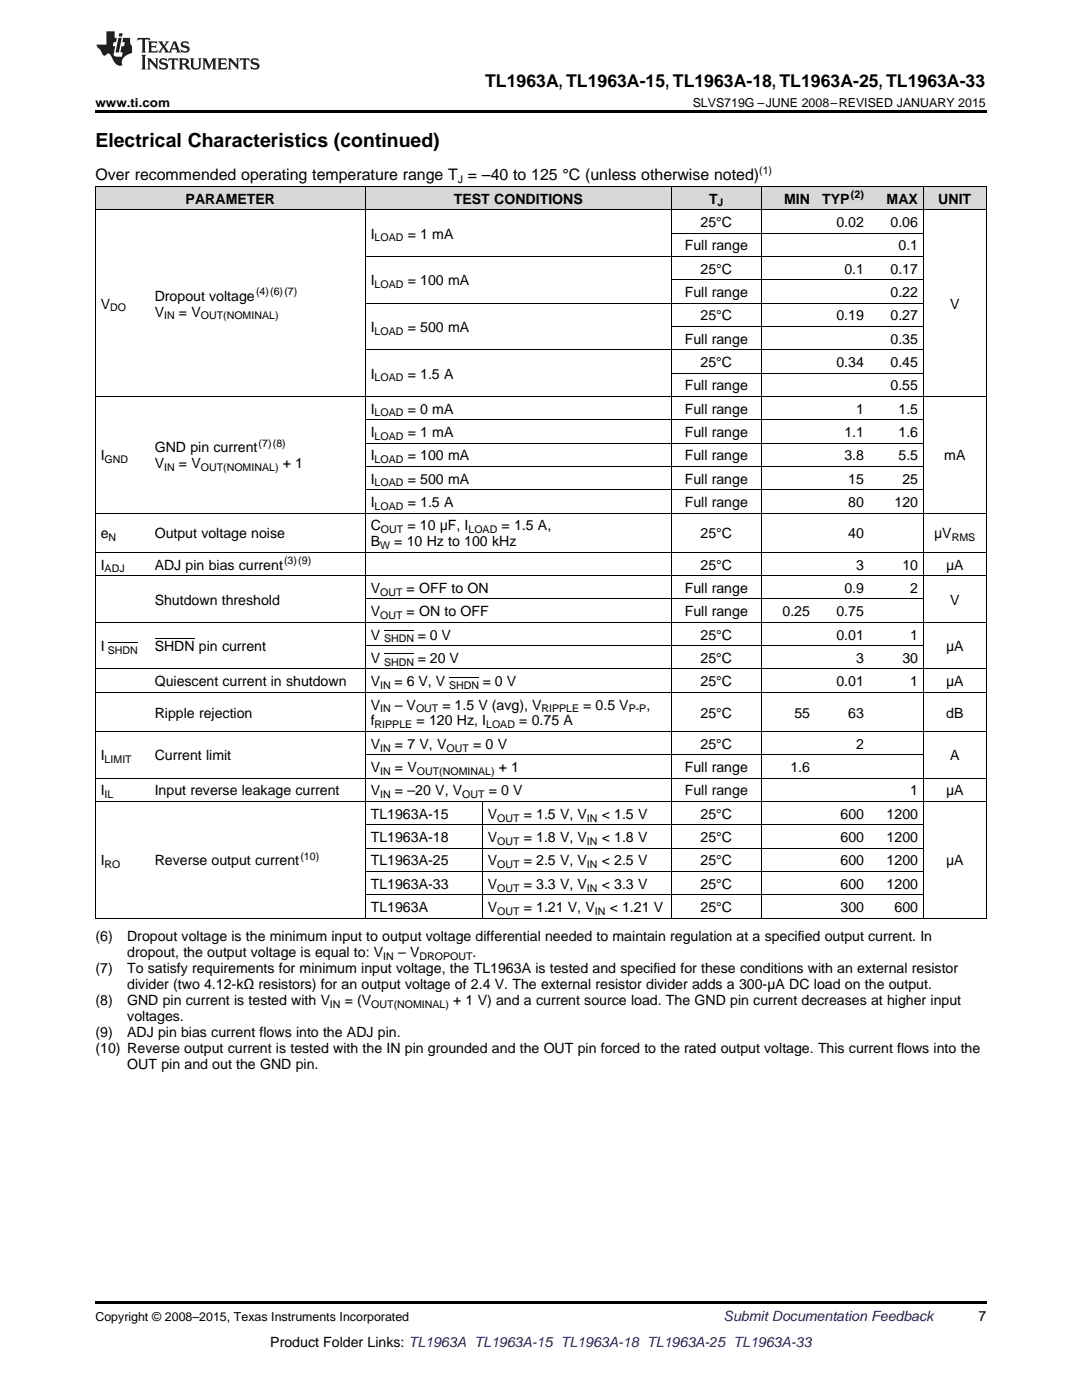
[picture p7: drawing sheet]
<svg xmlns="http://www.w3.org/2000/svg" width="216mm" height="279mm" viewBox="0 0 216 279" stroke-linecap="round" stroke-linejoin="round" font-family="sans-serif">
<defs><g id="words">
<text font-size="3.9" x="19" y="29.3">Electrical Characteristics (continued)</text>
<text font-size="3.5" x="96.8" y="17.3">TL1963A, TL1963A-15, TL1963A-18, TL1963A-25, TL1963A-33</text>
<text font-size="3.2" x="19" y="36">Over recommended operating temperature range T = –40 to 125 °C (unless otherwise noted)</text>
<g font-size="2.8">
<text x="37" y="40.6">PARAMETER</text>
<text x="90.6" y="40.6">TEST CONDITIONS</text>
<text x="141.5" y="40.6">T</text>
<text x="156.5" y="40.6">MIN</text>
<text x="164.1" y="40.6">TYP</text>
<text x="176.9" y="40.6">MAX</text>
<text x="187.2" y="40.6">UNIT</text>
<text x="74" y="47.6">I</text>
<text x="81.4" y="47.6">= 1 mA</text>
<text x="139.8" y="45.3">25°C</text>
<text x="166.9" y="45.3">0.02</text>
<text x="177.7" y="45.3">0.06</text>
<text x="136.6" y="50">Full range</text>
<text x="179.3" y="50">0.1</text>
<text x="74" y="56.9">I</text>
<text x="81.4" y="56.9">= 100 mA</text>
<text x="136.6" y="59.3">Full range</text>
<text x="139.8" y="54.6">25°C</text>
<text x="168.5" y="54.6">0.1</text>
<text x="177.7" y="54.6">0.17</text>
<text x="177.7" y="59.3">0.22</text>
<text x="20.1" y="61.6">V</text>
<text x="30.9" y="60">Dropout voltage</text>
<text x="30.9" y="63.2">V</text>
<text x="35.7" y="63.2">= V</text>
<text x="139.8" y="63.9">25°C</text>
<text x="166.9" y="63.9">0.19</text>
<text x="177.7" y="63.9">0.27</text>
<text x="189.6" y="61.6">V</text>
<text x="74" y="66.3">I</text>
<text x="81.4" y="66.3">= 500 mA</text>
<text x="136.6" y="68.6">Full range</text>
<text x="177.7" y="68.6">0.35</text>
<text x="74" y="75.6">I</text>
<text x="81.4" y="75.6">= 1.5 A</text>
<text x="136.6" y="77.9">Full range</text>
<text x="139.8" y="73.2">25°C</text>
<text x="166.9" y="73.2">0.34</text>
<text x="177.7" y="73.2">0.45</text>
<text x="177.7" y="77.9">0.55</text>
<text x="74" y="82.5">I</text>
<text x="81.4" y="82.5">= 0 mA</text>
<text x="136.6" y="82.5">Full range</text>
<text x="170.8" y="82.5">1</text>
<text x="179.3" y="82.5">1.5</text>
<text x="74" y="87.2">I</text>
<text x="81.4" y="87.2">= 1 mA</text>
<text x="136.6" y="87.2">Full range</text>
<text x="168.5" y="87.2">1.1</text>
<text x="179.3" y="87.2">1.6</text>
<text x="20.1" y="91.9">I</text>
<text x="30.9" y="90.3">GND pin current</text>
<text x="30.9" y="93.5">V</text>
<text x="35.7" y="93.5">= V</text>
<text x="56.4" y="93.5">+ 1</text>
<text x="74" y="91.9">I</text>
<text x="81.4" y="91.9">= 100 mA</text>
<text x="136.6" y="91.9">Full range</text>
<text x="168.5" y="91.9">3.8</text>
<text x="179.3" y="91.9">5.5</text>
<text x="188.4" y="91.9">mA</text>
<text x="74" y="96.5">I</text>
<text x="74" y="101.2">I</text>
<text x="81.4" y="96.5">= 500 mA</text>
<text x="81.4" y="101.2">= 1.5 A</text>
<text x="136.6" y="96.5">Full range</text>
<text x="136.6" y="101.2">Full range</text>
<text x="169.3" y="96.5">15</text>
<text x="169.3" y="101.2">80</text>
<text x="178.5" y="101.2">120</text>
<text x="180.1" y="96.5">25</text>
<text x="20.1" y="107.4">e</text>
<text x="30.9" y="107.4">Output voltage noise</text>
<text x="74" y="105.8">C</text>
<text x="81.3" y="105.8">= 10 μF, I</text>
<text x="100.1" y="105.8">= 1.5 A,</text>
<text x="139.8" y="107.4">25°C</text>
<text x="169.3" y="107.4">40</text>
<text x="186.4" y="107.4">μV</text>
<text x="20.1" y="113.7">I</text>
<text x="30.9" y="113.7">ADJ pin bias current</text>
<text x="74" y="109">B</text>
<text x="78.7" y="109">= 10 Hz to 100 kHz</text>
<text x="139.8" y="113.7">25°C</text>
<text x="170.8" y="113.7">3</text>
<text x="180.1" y="113.7">10</text>
<text x="188.8" y="113.7">μA</text>
<text x="74" y="118.3">V</text>
<text x="81.1" y="118.3">= OFF to ON</text>
<text x="136.6" y="118.3">Full range</text>
<text x="168.5" y="118.3">0.9</text>
<text x="181.6" y="118.3">2</text>
<text x="30.9" y="120.7">Shutdown threshold</text>
<text x="74" y="123">V</text>
<text x="81.1" y="123">= ON to OFF</text>
<text x="136.6" y="123">Full range</text>
<text x="156.1" y="123">0.25</text>
<text x="166.9" y="123">0.75</text>
<text x="189.6" y="120.7">V</text>
<text x="20.1" y="130">I</text>
<text x="30.9" y="130">SHDN pin current</text>
<text x="74" y="127.6">V</text>
<text x="83.4" y="127.6">= 0 V</text>
<text x="139.8" y="127.6">25°C</text>
<text x="166.9" y="127.6">0.01</text>
<text x="181.6" y="127.6">1</text>
<text x="188.8" y="130">μA</text>
<text x="30.9" y="136.9">Quiescent current in shutdown</text>
<text x="74" y="132.3">V</text>
<text x="74" y="136.9">V</text>
<text x="78.7" y="136.9">= 6 V, V</text>
<text x="83.4" y="132.3">= 20 V</text>
<text x="96.3" y="136.9">= 0 V</text>
<text x="139.8" y="132.3">25°C</text>
<text x="139.8" y="136.9">25°C</text>
<text x="166.9" y="136.9">0.01</text>
<text x="170.8" y="132.3">3</text>
<text x="180.1" y="132.3">30</text>
<text x="181.6" y="136.9">1</text>
<text x="188.8" y="136.9">μA</text>
<text x="30.9" y="143.2">Ripple rejection</text>
<text x="74" y="141.6">V</text>
<text x="78.8" y="141.6">– V</text>
<text x="88.3" y="141.6">= 1.5 V (avg), V</text>
<text x="116.4" y="141.6">= 0.5 V</text>
<text x="129" y="141.6">,</text>
<text x="139.8" y="143.2">25°C</text>
<text x="158.5" y="143.2">55</text>
<text x="169.3" y="143.2">63</text>
<text x="188.8" y="143.2">dB</text>
<text x="74" y="144.8">f</text>
<text x="74" y="149.4">V</text>
<text x="78.8" y="149.4">= 7 V, V</text>
<text x="83.1" y="144.8">= 120 Hz, I</text>
<text x="94.4" y="149.4">= 0 V</text>
<text x="103.6" y="144.8">= 0.75 A</text>
<text x="139.8" y="149.4">25°C</text>
<text x="170.8" y="149.4">2</text>
<text x="20.1" y="151.8">I</text>
<text x="30.9" y="151.8">Current limit</text>
<text x="74" y="154.1">V</text>
<text x="78.8" y="154.1">= V</text>
<text x="99.5" y="154.1">+ 1</text>
<text x="136.6" y="154.1">Full range</text>
<text x="157.7" y="154.1">1.6</text>
<text x="189.6" y="151.8">A</text>
<text x="20.1" y="158.8">I</text>
<text x="30.9" y="158.8">Input reverse leakage current</text>
<text x="74" y="158.8">V</text>
<text x="78.8" y="158.8">= –20 V, V</text>
<text x="97.5" y="158.8">= 0 V</text>
<text x="136.6" y="158.8">Full range</text>
<text x="181.6" y="158.8">1</text>
<text x="188.8" y="158.8">μA</text>
<text x="74" y="163.4">TL1963A-15</text>
<text x="97.3" y="163.4">V</text>
<text x="104.5" y="163.4">= 1.5 V, V</text>
<text x="120.1" y="163.4">&lt; 1.5 V</text>
<text x="139.8" y="163.4">25°C</text>
<text x="167.7" y="163.4">600</text>
<text x="176.9" y="163.4">1200</text>
<text x="20.1" y="172.7">I</text>
<text x="30.9" y="172.7">Reverse output current</text>
<text x="74" y="168.1">TL1963A-18</text>
<text x="74" y="172.7">TL1963A-25</text>
<text x="97.3" y="168.1">V</text>
<text x="97.3" y="172.7">V</text>
<text x="104.5" y="168.1">= 1.8 V, V</text>
<text x="104.5" y="172.7">= 2.5 V, V</text>
<text x="120.1" y="168.1">&lt; 1.8 V</text>
<text x="120.1" y="172.7">&lt; 2.5 V</text>
<text x="139.8" y="168.1">25°C</text>
<text x="139.8" y="172.7">25°C</text>
<text x="167.7" y="168.1">600</text>
<text x="167.7" y="172.7">600</text>
<text x="176.9" y="168.1">1200</text>
<text x="176.9" y="172.7">1200</text>
<text x="188.8" y="172.7">μA</text>
<text x="74" y="177.4">TL1963A-33</text>
<text x="97.3" y="177.4">V</text>
<text x="104.5" y="177.4">= 3.3 V, V</text>
<text x="120.1" y="177.4">&lt; 3.3 V</text>
<text x="139.8" y="177.4">25°C</text>
<text x="167.7" y="177.4">600</text>
<text x="176.9" y="177.4">1200</text>
<text x="74" y="182">TL1963A</text>
<text x="97.3" y="182">V</text>
<text x="104.5" y="182">= 1.21 V, V</text>
<text x="121.7" y="182">&lt; 1.21 V</text>
<text x="139.8" y="182">25°C</text>
<text x="167.7" y="182">300</text>
<text x="178.5" y="182">600</text>
<text x="19" y="187.9">(6)</text>
<text x="25.4" y="187.9">Dropout voltage is the minimum input to output voltage differential needed to maintain regulation at a specified output current. In</text>
<text x="25.4" y="191.1">dropout, the output voltage is equal to: V</text>
<text x="79.4" y="191.1">– V</text>
<text x="94.3" y="191.1">.</text>
<text x="19" y="194.2">(7)</text>
<text x="25.4" y="194.2">To satisfy requirements for minimum input voltage, the TL1963A is tested and specified for these conditions with an external resistor</text>
<text x="25.4" y="197.4">divider (two 4.12-kΩ resistors) for an output voltage of 2.4 V. The external resistor divider adds a 300-µA DC load on the output.</text>
<text x="19" y="200.6">(8)</text>
<text x="25.4" y="200.6">GND pin current is tested with V</text>
<text x="25.4" y="203.8">voltages.</text>
<text x="68.8" y="200.6">= (V</text>
<text x="90.4" y="200.6">+ 1 V) and a current source load. The GND pin current decreases at higher input</text>
<text x="19" y="206.9">(9)</text>
<text x="25.4" y="206.9">ADJ pin bias current flows into the ADJ pin.</text>
<text x="19" y="210.1">(10) Reverse output current is tested with the IN pin grounded and the OUT pin forced to the rated output voltage. This current flows into the</text>
<text x="25.4" y="213.3">OUT pin and out the GND pin.</text>
<text x="195.3" y="263.6">7</text>
<text x="53.9" y="268.9">Product Folder Links: TL1963A TL1963A-15 TL1963A-18 TL1963A-25 TL1963A-33</text>
</g>
<text font-size="2.8" fill="#0000c8" x="144.4" y="263.6">Submit Documentation Feedback</text>
<g font-size="2.5">
<text x="19" y="21.4">www.ti.com</text>
<text x="138.2" y="21.4">SLVS719G –JUNE 2008–REVISED JANUARY 2015</text>
<text x="19" y="263.6">Copyright © 2008–2015, Texas Instruments Incorporated</text>
</g>
<g font-size="2.1">
<text x="151.5" y="34.7">(1)</text>
<text x="91.4" y="36.6">J</text>
<text x="143.2" y="41.2">J</text>
<text x="169.8" y="39.5">(2)</text>
<text x="74.8" y="48.2">LOAD</text>
<text x="51.1" y="58.9">(4)(6)(7)</text>
<text x="74.8" y="57.5">LOAD</text>
<text x="22" y="62.2">DO</text>
<text x="32.7" y="63.7">IN</text>
<text x="40.1" y="63.7">OUT(NOMINAL)</text>
<text x="74.8" y="66.8">LOAD</text>
<text x="74.8" y="76.1">LOAD</text>
<text x="74.8" y="83.1">LOAD</text>
<text x="51.6" y="89.1">(7)(8)</text>
<text x="74.8" y="87.8">LOAD</text>
<text x="20.9" y="92.4">GND</text>
<text x="32.7" y="94">IN</text>
<text x="40.1" y="94">OUT(NOMINAL)</text>
<text x="74.8" y="92.4">LOAD</text>
<text x="74.8" y="97.1">LOAD</text>
<text x="74.8" y="101.7">LOAD</text>
<text x="21.7" y="108">N</text>
<text x="76" y="106.4">OUT</text>
<text x="93.5" y="106.4">LOAD</text>
<text x="189.9" y="108">RMS</text>
<text x="56.7" y="112.5">(3)(9)</text>
<text x="75.8" y="109.6">W</text>
<text x="20.9" y="114.2">ADJ</text>
<text x="75.8" y="118.9">OUT</text>
<text x="75.8" y="123.5">OUT</text>
<text x="21.5" y="130.5">SHDN</text>
<text x="76.6" y="128.2">SHDN</text>
<text x="75.8" y="137.5">IN</text>
<text x="76.6" y="132.9">SHDN</text>
<text x="89.6" y="137.5">SHDN</text>
<text x="75.8" y="142.2">IN</text>
<text x="83" y="142.2">OUT</text>
<text x="108.1" y="142.2">RIPPLE</text>
<text x="125.4" y="142.2">P-P</text>
<text x="74.8" y="145.3">RIPPLE</text>
<text x="97" y="145.3">LOAD</text>
<text x="20.9" y="152.3">LIMIT</text>
<text x="75.8" y="150">IN</text>
<text x="75.8" y="154.7">IN</text>
<text x="83.2" y="154.7">OUT(NOMINAL)</text>
<text x="89.1" y="150">OUT</text>
<text x="20.9" y="159.3">IL</text>
<text x="75.8" y="159.3">IN</text>
<text x="92.2" y="159.3">OUT</text>
<text x="99.2" y="164">OUT</text>
<text x="117.1" y="164">IN</text>
<text x="20.9" y="173.3">RO</text>
<text x="59.9" y="171.6">(10)</text>
<text x="99.2" y="168.6">OUT</text>
<text x="99.2" y="173.3">OUT</text>
<text x="117.1" y="168.6">IN</text>
<text x="117.1" y="173.3">IN</text>
<text x="99.2" y="177.9">OUT</text>
<text x="117.1" y="177.9">IN</text>
<text x="99.2" y="182.6">OUT</text>
<text x="118.7" y="182.6">IN</text>
<text x="76.5" y="191.6">IN</text>
<text x="83.7" y="191.6">DROPOUT</text>
<text x="65.8" y="201.2">IN</text>
<text x="74.1" y="201.2">OUT(NOMINAL)</text>
</g>
</g></defs>
<g fill="#d8d8d8">
<path d="M19 37.3h10.8v4.6h-10.8z"/>
<path d="M29.8 37.3h43.1v4.6h-43.1z"/>
<path d="M72.9 37.3h23.4v4.6h-23.4z"/>
<path d="M96.3 37.3h37.7v4.6h-37.7z"/>
<path d="M134 37.3h17.9v4.6h-17.9z"/>
<path d="M151.9 37.3h10.8v4.6h-10.8z"/>
<path d="M162.7 37.3h10.8v4.6h-10.8z"/>
<path d="M173.5 37.3h10.8v4.6h-10.8z"/>
<path d="M184.3 37.3h12.5v4.6h-12.5z"/>
</g>
<path d="M19 22h177.8v.5h-177.8zM19 259.7h177.8v.5h-177.8z" fill="#000"/>
<g fill="none" stroke="#000" stroke-width=".2">
<path d="M19 37.2h177.8M19.1 37.2v146.1M72.9 37.2v146.1M133.9 37.2v146.1M151.9 37.2v146.1M184.2 37.2v146.1M196.8 37.2v146.1M19 41.9h177.8M72.9 51.2h111.4M134 55.8h50.3M134 46.5h50.3M19 79.1h177.8"/>
<path d="M72.9 69.8h111.4M72.9 60.5h111.4M134 74.5h50.3M134 65.1h50.3M72.9 97.7h111.4M72.9 93.1h111.4M72.9 88.4h111.4M72.9 83.8h111.4M19 114.9h177.8M19 110.2h177.8M19 102.4h177.8M72.9 119.5h111.4"/>
<path d="M19 138.2h177.8M19 133.5h177.8M19 124.2h177.8M72.9 128.9h111.4M19 160h177.8M19 155.3h177.8M19 146h177.8M72.9 150.7h111.4M72.9 178.6h111.4M72.9 173.9h111.4M72.9 169.3h111.4M72.9 164.6h111.4"/>
<path d="M96.2 160v23.3M19 183.3h177.8"/>
</g>
<g fill="#231f20">
<path d="M27.5 7.6l-.1 .5 .4-.2h.6v.1v2.1l-.2 .4h1l-.3-.4v-2.1l.1-.1h.5l.5 .2-.2-.5zM29.5 8.3l.2 .3v1.5l-.2 .4h1.8l.2-.6a1.04 1.04 0 0 1-1.3 .2v-.7h.6l.3 .2v-.6l-.3 .2h-.6v-.6l.8-.1 .4 .3-.2-.5zM31.5 8.3l.9 1.1-.9 1.1h.8l-.2-.2 .5-.7 .4 .7-.2 .2h1.5l-.1-.2 .1-.4h.9l.1 .4-.2 .2h1l-.3-.3-.7-1.9h-.5l-.9 2-.8-1 .9-1h-.8l.1 .3-.3 .5-.4-.6 .2-.2zM34.7 8.6l.4 1h-.7zM36.3 8.4a.63 .63 0 0 0-.2 .7 .63 .63 0 0 0 .6 .4l.6 .2 .1 .2a.75 .75 0 0 1-.7 .4 .75 .75 0 0 1-.6-.5l.1 .7 .1-.1a1.11 1.11 0 0 0 1.5-.6 1.13 1.13 0 0 0-1.2-.8l-.1-.4a1.04 1.04 0 0 1 1.2 .2l-.2-.5-.1 .1-.5-.2zM28.2 10.9l.2 .4v2.2l-.2 .4h1l-.3-.4v-2.2l.3-.4zM29.3 11.6l.3 .4v1.5l-.3 .4h.8l-.2-.4v-1.3l1.5 1.7v-1.9l.2-.4h-.7l.2 .4v.9l-1.1-1.3zM32 11.8a.62 .62 0 0 0-.2 .7 .62 .62 0 0 0 .6 .4l.6 .1 .1 .3a.76 .76 0 0 1-.7 .3 .76 .76 0 0 1-.6-.4l.1 .7 .1-.1a1.11 1.11 0 0 0 1.5-.6 1.13 1.13 0 0 0-1.2-.8l-.1-.4a1.04 1.04 0 0 1 1.2 .2l-.2-.6-.1 .1-.5-.1zM33.7 11.6l-.2 .6a.61 .61 0 0 1 .8-.3v1.6l-.2 .4h.9l-.2-.4v-1.6a.63 .63 0 0 1 .8 .3l-.2-.6zM35.6 11.6l.3 .4v1.5l-.3 .4h1l-.2-.2v-.8l.5 .2a.76 .76 0 0 0 1.2 .7l-1-1a.58 .58 0 0 0 .6-.5 .58 .58 0 0 0-.5-.6zM36.4 11.9h.1a.45 .45 0 0 1 .5 .1 .45 .45 0 0 1 .1 .5l-.7 .2zM37.9 11.6l.2 .2a2.17 2.17 0 0 0 .3 1.9 .99 .99 0 0 0 1.6-.6v-1.1l.2-.4h-.7l.2 .2a1.92 1.92 0 0 1-.2 1.8 .6 .6 0 0 1-.9-.5v-1.1l.2-.4zM40.4 11.6l.2 .4v1.5l-.2 .4h.7l-.2-.4v-1.4l.8 1.8 .8-1.8v1.4l-.2 .4h.9l-.2-.4v-1.5l.2-.4h-.8l-.6 1.5-.6-1.5zM43.4 11.6l.2 .4v1.5l-.2 .4h1.8l.2-.6a1.04 1.04 0 0 1-1.3 .1v-.6h.5l.4 .2v-.6l-.4 .2h-.5v-.7h.8l.3 .3-.1-.6zM45.5 11.6l.2 .4v1.5l-.2 .4h.7l-.2-.4v-1.3l1.5 1.7v-1.9l.2-.4h-.7l.2 .4v.9l-1.1-1.3zM47.9 11.6l-.1 .6a.61 .61 0 0 1 .8-.3v1.6l-.3 .4h1l-.3-.4 .1-1.6a.63 .63 0 0 1 .7 .3l-.1-.6zM50.2 11.8a.62 .62 0 0 0-.2 .7 .62 .62 0 0 0 .6 .4l.6 .1 .2 .3a.76 .76 0 0 1-.8 .3 .76 .76 0 0 1-.6-.4l.1 .7 .2-.1a1.11 1.11 0 0 0 1.5-.6 1.13 1.13 0 0 0-1.3-.8l-.1-.4a1.04 1.04 0 0 1 1.2 .2l-.1-.6-.2 .1-.5-.1z"/>
<path d="M21.2 6.3v2.6h-1.9l.1 .4 .7 .9a.91 .91 0 0 0 1 .8 .56 .56 0 0 1 .5-.3 .56 .56 0 0 1 .5 .3l.4 .8a1.53 1.53 0 0 0 1.9 1.2 1.54 1.54 0 0 1 1-2.1l.9-.3v-1.4a1.52 1.52 0 0 1-.3-1.6h-1.4l-.2 .8h.5l-.2 .8h-.4l-.2 1v.2l.4 .1-.2 .8a1.93 1.93 0 0 1-1.6-.3l.3-1.8h-.5l.2-.8h.4l.2-.8h-.4v-1.3zM23.6 7.6l-.6 2.9h.7l.6-2.9zM23.8 6.6l-.1 .7h.6l.2-.7z"/>
</g>
<path d="M21.5 128.1h6M30.9 127.5h7.9M76.6 130.5h6M76.6 125.8h6M89.6 135.1h6" fill="none" stroke="#000" stroke-width=".2"/>
<use href="#words"/>
</svg>
